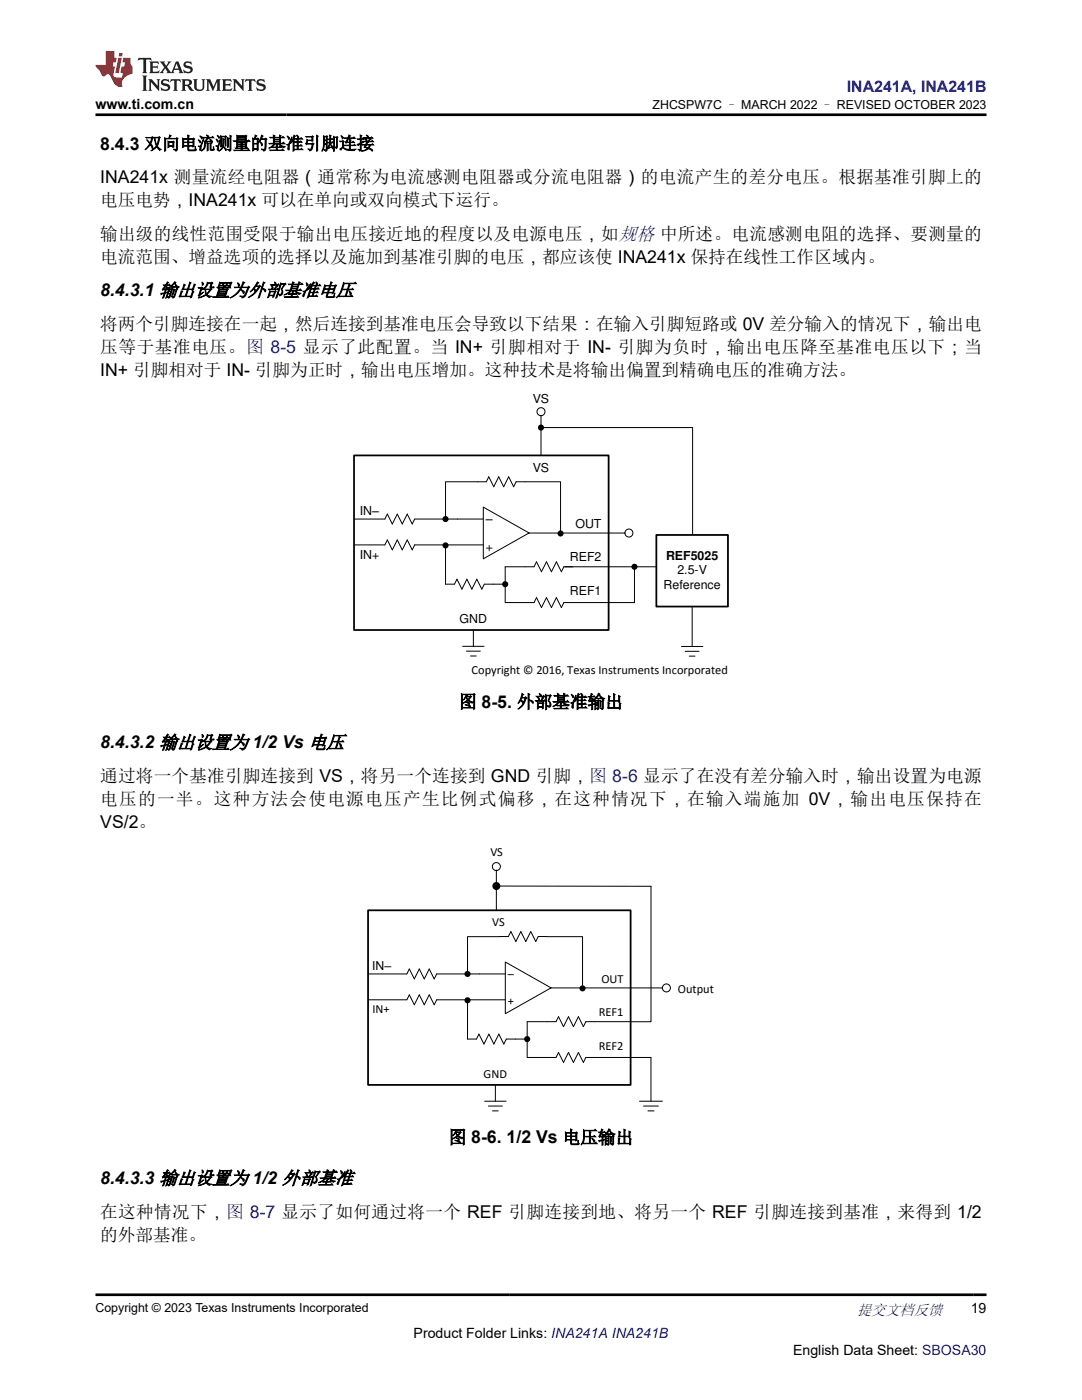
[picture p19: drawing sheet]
<svg xmlns="http://www.w3.org/2000/svg" width="216mm" height="279mm" viewBox="0 0 216 279" stroke-linecap="round" stroke-linejoin="round" font-family="sans-serif">
<defs><g id="words">
<g font-size="3.5">
<text x="20" y="29.8">8.4.3 双向电流测量的基准引脚连接</text>
<text x="20" y="41.1">电压电势，INA241x 可以在单向或双向模式下运行。</text>
<text x="20" y="36.5">INA241x 测量流经电阻器（通常称为电流感测电阻器或分流电阻器）的电流产生的差分电压。根据基准引脚上的</text>
<text x="20" y="47.8">输出级的线性范围受限于输出电压接近地的程度以及电源电压，如规格 中所述。电流感测电阻的选择、要测量的</text>
<text x="20" y="52.4">电流范围、增益选项的选择以及施加到基准引脚的电压，都应该使 INA241x 保持在线性工作区域内。</text>
<text x="20" y="59.1">8.4.3.1 输出设置为外部基准电压</text>
<text x="20" y="65.8">将两个引脚连接在一起，然后连接到基准电压会导致以下结果：在输入引脚短路或 0V 差分输入的情况下，输出电</text>
<text x="20" y="70.4">压等于基准电压。图 8-5 显示了此配置。当 IN+ 引脚相对于 IN- 引脚为负时，输出电压降至基准电压以下；当</text>
<text x="20" y="75">IN+ 引脚相对于 IN- 引脚为正时，输出电压增加。这种技术是将输出偏置到精确电压的准确方法。</text>
<text x="91.6" y="141.3">图 8-5. 外部基准输出</text>
<text x="20" y="149.4">8.4.3.2 输出设置为 1/2 Vs 电压</text>
<text x="20" y="156.1">通过将一个基准引脚连接到 VS，将另一个连接到 GND 引脚，图 8-6 显示了在没有差分输入时，输出设置为电源</text>
<text x="20" y="160.7">电压的一半。这种方法会使电源电压产生比例式偏移，在这种情况下，在输入端施加 0V，输出电压保持在</text>
<text x="20" y="165.3">VS/2。</text>
<text x="89.5" y="228.2">图 8-6. 1/2 Vs 电压输出</text>
<text x="20" y="236.3">8.4.3.3 输出设置为 1/2 外部基准</text>
<text x="20" y="243">在这种情况下，图 8-7 显示了如何通过将一个 REF 引脚连接到地、将另一个 REF 引脚连接到基准，来得到 1/2</text>
<text x="20" y="247.6">的外部基准。</text>
</g>
<text font-size="3.2" fill="#00f" x="169" y="18.3">INA241A, INA241B</text>
<text font-size="3" fill="#00f" x="171" y="262.4">提交文档反馈</text>
<g font-size="2.8">
<text x="19" y="21.7">www.ti.com.cn</text>
<text x="193.7" y="262.1">19</text>
<text x="82.5" y="266.9">Product Folder Links: INA241A INA241B</text>
<text x="158.3" y="270.3">English Data Sheet: SBOSA30</text>
</g>
<g font-size="2.5">
<text x="130.2" y="21.8">ZHCSPW7C – MARCH 2022 – REVISED OCTOBER 2023</text>
<text x="106.3" y="80.5">VS</text>
<text x="106.3" y="94.1">VS</text>
<text x="71.8" y="102.8">IN±</text>
<text x="96.9" y="104.3">±</text>
<text x="114.8" y="105.3">OUT</text>
<text x="71.8" y="111.5">IN+</text>
<text x="96.9" y="109.9">+</text>
<text x="113.7" y="111.9">REF2</text>
<text x="132.9" y="111.7">REF5025</text>
<text x="113.7" y="118.7">REF1</text>
<text x="132.4" y="117.6">Reference</text>
<text x="135.2" y="114.6">2.5-V</text>
<text x="91.7" y="124.4">GND</text>
<text x="94.1" y="134.5">Copyright © 2016, Texas Instruments Incorporated</text>
<text x="97.8" y="170.8">VS</text>
<text x="98.2" y="184.8">VS</text>
<text x="74.3" y="193.7">IN–</text>
<text x="101.3" y="195.1">–</text>
<text x="120" y="196.1">OUT</text>
<text x="74.3" y="202.2">IN+</text>
<text x="101.3" y="200.7">+</text>
<text x="119.5" y="202.7">REF1</text>
<text x="135.3" y="198.1">Output</text>
<text x="119.5" y="209.5">REF2</text>
<text x="96.5" y="215.2">GND</text>
<text x="19" y="261.8">Copyright © 2023 Texas Instruments Incorporated</text>
</g>
</g></defs>
<g fill="none" stroke="#000" stroke-width=".2">
<path d="M70.6 103.6h6.2l.5-1 1 2 1-2 1 2 1-2 1 2 .4-1h5.8M70.6 108.7h6.2l.5-.9 1 1.9 1-1.9 1 1.9 1-1.9 1 1.9 .4-1h6M88.9 108.8v7.8h1.8l.5-1 1 2 1-2 1 2 .9-2 1 2 .5-1h1.8M91.3 103.6h-2.4v-7.5h8.1l.5-.9 1 1.9 1-1.9 1 1.9 1-1.9 1 1.9 .5-1h8.9v10.4M100.8 116.8v3.5h5.8l.5-1 .9 1.9 1-1.9 1 1.9 1-1.9 1 1.9 .5-.9h14.1M104.8 113.1h1.8l.5-1 .9 2 1-2 1 2 1-2 1 2 .5-1h1.8M105.6 106.4h19.1"/>
<circle cx="125.5" cy="106.4" r=".8"/>
</g>
<g fill="#000">
<circle cx="88.9" cy="103.6" r=".61"/>
<circle cx="88.9" cy="108.8" r=".61"/>
<circle cx="111.8" cy="106.5" r=".61"/>
</g>
<path d="M70.6 90.9h50.8v34.8h-50.8z" fill="none" stroke="#000" stroke-width=".35"/>
<path d="M96.4 101.2l9.2 5.2-9.2 5.1z" fill="#fff"/>
<g fill="none" stroke="#000" stroke-width=".2">
<path d="M108 83v7.9M108 85.3h30.2v21.5M89 108.7h7.4M91.3 103.6h5.1M96.4 101.2l9.2 5.2-9.2 5.1zM104.8 113.1h-4v3.5h-2.4M105.6 106.4h.1M112.7 113.1h18.3M126.6 113.1v7.2M92.3 129h4.3M93.1 130h2.7M93.9 130.9h1.1"/>
<path d="M94.5 125.8v3.2"/>
<circle cx="107.9" cy="82.2" r=".8"/>
</g>
<g fill="#000">
<circle cx="107.9" cy="85.3" r=".61"/>
<circle cx="100.8" cy="116.6" r=".61"/>
<circle cx="126.6" cy="113.1" r=".61"/>
</g>
<path d="M131 106.8h14.3v14.3h-14.3z" fill-rule="evenodd" fill="#fff"/>
<path d="M131 106.8h14.3v14.3h-14.3zM73.4 181.7h52.4v34.8h-52.4z" fill="none" stroke="#000" stroke-width=".35"/>
<g fill="none" stroke="#000" stroke-width=".2">
<path d="M136 129h4.2M136.7 130h2.8M137.5 130.9h1.2M138.1 121.1v7.9M73.4 194.4h7.8l.5-1 1 2 1-2 1 2 .9-2 1 2 .5-1h5.8M73.4 199.5h7.8l.5-1 1 2 1-2 1 2 .9-2 1 2 .5-1h6M93.3 194.4h2.4M99.6 186.9h-6.3v7M99.7 186.9h1.7l.5-1 1 2 1-2 1 2 1-2 1 2 .5-1h1.8M109.2 186.9h7v9.7M110 197.2h22.2M93.3 200.1v7.3h1.8l.5-1 1 2 1-2 .9 2 1-2 1 2 .5-1h1.8"/>
<path d="M105.2 207.6v3.4h5.7l.5-1 1 2 1-2 1 2 1-2 1 2M111.4 202.9l-.5 1h-1.7M111.4 202.9l1 2 1-2M113.4 202.9l1 2 1-2 1 2M118.7 203.9h-1.8l-.5 1M118.7 211h-1.8l-.5 1"/>
<circle cx="133" cy="197.2" r=".8"/>
</g>
<g fill="#000">
<circle cx="93.3" cy="199.6" r=".61"/>
<circle cx="93.3" cy="194.4" r=".61"/>
<circle cx="116.2" cy="197.2" r=".61"/>
</g>
<path d="M100.8 192l9.2 5.2-9.2 5.1z" fill="#fff"/>
<g fill="none" stroke="#000" stroke-width=".2">
<path d="M99 173.6v8.1M99.8 176.8l30.1 .1v27h-4.1M93.4 199.5h7.4M95.7 194.4h5.1M100.8 192l9.2 5.2-9.2 5.1zM110 197.1v.1M96.7 219.8h4.3M98.8 216.6v3.2M102.8 207.4h1.9M109.2 203.9h-4v3.5M118.7 203.9h7.1M118.7 211h11.2v8.8"/>
<path d="M127.6 219.8h4.6M97.5 220.7h2.7M98.3 221.7h1.1M128.4 220.7h3M129.3 221.7h1.2"/>
<circle cx="99" cy="172.9" r=".8"/>
</g>
<g fill="#000">
<circle cx="99" cy="176.8" r=".8"/>
<circle cx="105.2" cy="207.4" r=".61"/>
</g>
<path d="M27.7 11.6l-.2 .5 .5-.2h.6v.1v2.2l-.2 .4h1l-.2-.4v-2.2v-.1h.5l.5 .2-.1-.5zM29.8 12.3l.2 .4v1.5l-.2 .4h1.9l.1-.6a1.08 1.08 0 0 1-1.3 .2v-.7h.6l.4 .2v-.7l-.4 .2h-.6v-.5l.2-.2a1 1 0 0 1 1 .3l-.1-.5zM31.8 12.3l1 1.1-1 1.2h.9l-.2-.2 .4-.8 .5 .8-.2 .2h1.6l-.2-.2 .1-.5h1l.1 .5-.1 .2h.9l-.2-.3-.8-2h-.5l-1 2.2-.8-1.1 .9-1.1h-.8l.2 .2-.5 .6-.3-.6 .1-.2zM35.2 12.7l.4 1h-.8zM36.8 12.4a.65 .65 0 0 0-.2 .7 .65 .65 0 0 0 .6 .5l.7 .1 .1 .3a.79 .79 0 0 1-.7 .4 .79 .79 0 0 1-.7-.5l.1 .7 .2-.1a.93 .93 0 0 0 1.1 .1 .93 .93 0 0 0 .4-1 1.46 1.46 0 0 0-1.2-.6l-.1-.3a1.09 1.09 0 0 1 1.2 .2l-.2-.6-.1 .1-.6-.2zM28.4 15.1l.2 .4v2.2l-.2 .4h1l-.2-.4v-2.2l.2-.4zM29.6 15.8l.2 .4v1.5l-.2 .4h.8l-.3-.4v-1.3l1.7 1.8v-2l.2-.4h-.8l.2 .2 .1 1.1-1.2-1.3zM32.3 15.9a.65 .65 0 0 0-.2 .8 .65 .65 0 0 0 .7 .4l.6 .2 .1 .2a.79 .79 0 0 1-.7 .4 .79 .79 0 0 1-.7-.5l.1 .7 .2-.1a.93 .93 0 0 0 1.1 .1 .93 .93 0 0 0 .4-.9 1.46 1.46 0 0 0-1.2-.6l-.1-.4a1.09 1.09 0 0 1 1.2 .2l-.2-.6-.1 .1-.6-.1zM34.1 15.8l-.1 .6a.63 .63 0 0 1 .7-.3l.1 1.6-.3 .4h1l-.2-.4v-1.6a.66 .66 0 0 1 .8 .3l-.1-.6zM36.2 15.8l.2 .4v1.5l-.2 .4h.9l-.2-.2v-.7h.5l.1 .2a.79 .79 0 0 0 1.2 .6l-1-.9a.61 .61 0 0 0 .6-.6 .61 .61 0 0 0-.5-.7zM36.9 16.1h.2a.47 .47 0 0 1 .5 .1 .47 .47 0 0 1 .1 .5l-.2 .1-.6 .1zM38.5 15.8l.2 .2a2.27 2.27 0 0 0 .4 2 1.04 1.04 0 0 0 1.7-.7v-1.3l.2-.2h-.8l.2 .4v1.1a.6 .6 0 0 1-.6 .6 .6 .6 0 0 1-.6-.6v-1.1l.3-.4zM41.1 15.8l.2 .4v1.5l-.2 .4h.7l-.2-.4v-1.4l.9 1.9 .8-1.9v1.4l-.2 .4h1l-.3-.4v-1.5l.3-.4h-.8l-.7 1.5-.7-1.5zM44.3 15.8l.2 .4v1.5l-.2 .4h1.9l.1-.6a1.09 1.09 0 0 1-1.3 .2v-.7h.6l.4 .2v-.6l-.4 .2h-.6v-.6l.2-.1a1.01 1.01 0 0 1 1 .3l-.1-.6zM46.4 15.8l.3 .4v1.5l-.3 .4h.8l-.2-.4v-1.3l1.6 1.8v-2l.2-.4h-.7l.2 .2v1.1l-1.2-1.3zM49 15.8l-.1 .6a.63 .63 0 0 1 .8-.3v1.6l-.3 .4h1l-.2-.4v-1.6a.66 .66 0 0 1 .8 .3l-.1-.6zM51.4 15.9a.65 .65 0 0 0-.2 .8 .65 .65 0 0 0 .6 .4l.6 .2 .2 .2a.79 .79 0 0 1-.8 .4 .79 .79 0 0 1-.6-.5l.1 .7 .2-.1a.93 .93 0 0 0 1 .1 .93 .93 0 0 0 .5-.9 1.46 1.46 0 0 0-1.3-.6l-.1-.4a1.09 1.09 0 0 1 1.3 .2l-.2-.6-.2 .1-.5-.1z" fill="#231f20"/>
<path d="M21.1 10.2v2.8h-2.1l.1 .3 .9 1a.95 .95 0 0 0 .9 .9 .59 .59 0 0 1 .6-.4 .59 .59 0 0 1 .5 .4l.4 .7a1.59 1.59 0 0 0 2.1 1.4 1.61 1.61 0 0 1 1-2.3l1-.3-.1-1.5a1.59 1.59 0 0 1-.4-1.7h-1.4l-.2 .9h.5l-.1 .9h-.5l-.2 1v.2l.4 .1-.2 .9h-.6a.73 .73 0 0 1-1.1-.7l.3-1.5h-.5l.2-.9h.5l.2-.9h-.5v-1.3zM23.6 11.5l-.6 3.1h.7l.6-3.1zM23.8 10.6l-.1 .6h.7l.1-.6z" fill="#ed1c24"/>
<path d="M19 22.9h177.8M19 258.4h177.8" fill="none" stroke="#000" stroke-width=".53"/>
<use href="#words"/>
</svg>
